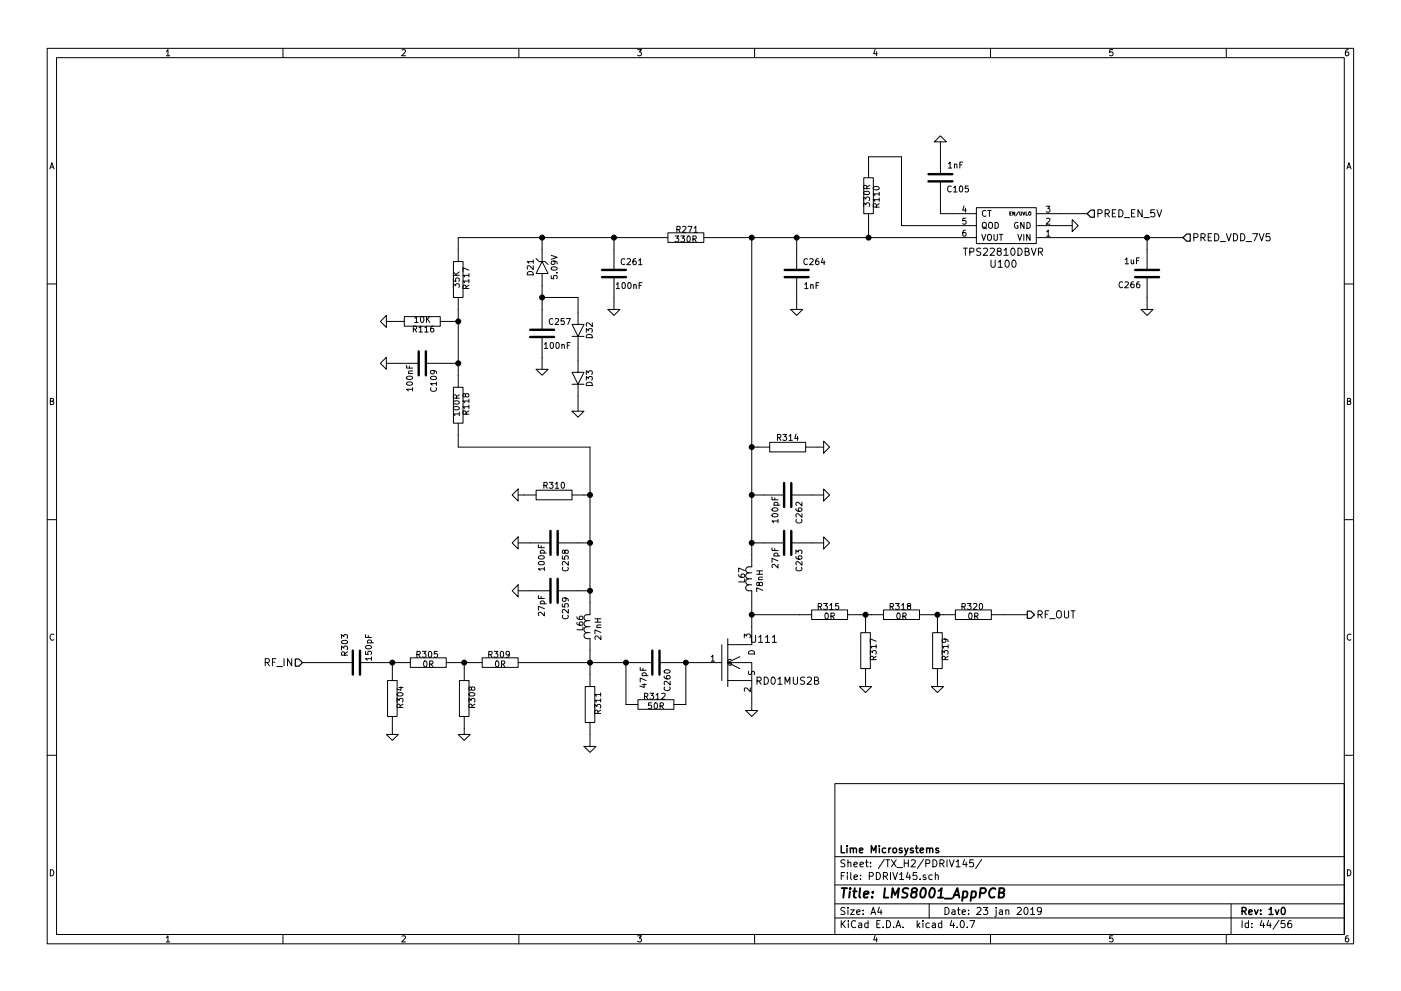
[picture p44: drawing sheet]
<svg xmlns="http://www.w3.org/2000/svg" width="297mm" height="210mm" viewBox="0 0 297 210" stroke-linecap="round" stroke-linejoin="round" font-family="sans-serif">
<g fill="none" stroke="#000" stroke-width=".21">
<path d="M10 10.3h277v189.9h-277zM12 12.2h273v186.1h-273zM35.3 10.9l.3-.4v1.3M35.3 11.8h.7M60 10.3v1.9M85.2 10.6l.5-.1 .3 .4-.8 .9h.8M110 10.3v1.9M135.2 10.5h.8l-.4 .5 .3 .1 .1 .2-.1 .4-.2 .1-.5-.1M160 10.3v1.9M185.5 10.5l-.3 .9h.8M185.9 11v.8M210 10.3v1.9"/>
<path d="M235.9 10.5h-.6v.6h.6l.1 .5-.3 .2-.4-.1M260 10.3v1.9M285.9 10.5l-.4 .1-.2 .2-.1 .8 .3 .2 .4-.1 .1-.4-.1-.2-.4-.1-.3 .3M10.6 35.8l.4-1.3 .4 1.3M10.7 35.5h.6M183.1 37.7h2.1v7.6h-2.1zM184.1 37.7v-4.4h7v14.6h15.9M184.4 39.3l-.6 .4M185.2 39.7a.76 .76 0 0 1 1.2 .3 .74 .74 0 0 1-1.3-.1zM198.1 30.1l1.3-1.3 1.3 1.3zM199.4 38.5v6.8h7.6M199.4 30.1v6.9"/>
<path d="M201.1 34.7l.3-.3v1.3M201.1 35.7h.7M201.7 39.6a.56 .56 0 0 0-.8 .5 .56 .56 0 0 0 .8 .5M202.2 39.8l.3-.3v1.2M202.4 34.9l.1-.1 .3 .1 .1 .8M202.4 34.8v.9M203.5 39.6l.2-.1a.67 .67 0 0 1 .4 .6 .67 .67 0 0 1-.4 .6l-.3-.4zM203.5 35h.4M204.1 34.4h-.6v1.3M205.3 39.5h-.6l-.1 .6h.7v.5l-.2 .1-.5-.1M285.6 35.8l.4-1.3 .4 1.3M285.7 35.5h.6"/>
<path d="M96.1 59v.6l.6 .1v-.7h.6l.1 .2-.1 .5M96.1 58.4h1.3M96.1 57.7l.7 .7M96.1 55.5h2.1v7.6h-2.1zM97.4 57.7l-.8 .5M99.4 59.6h-1.3l.4 .4M99.4 58.4h-1.3l.4 .4M99.4 57.3l-1.3-.5v.8M99.4 58.1v.7M99.4 59.3v.7M111.8 57.8a.69 .69 0 0 1 .8-.2 .69 .69 0 0 1 .5 .7h-1.3zM113.1 56.4v.8l-1-.8-.3 .2 .1 .5"/>
<path d="M113.1 55.5h-1.3l.3 .4M113.1 55.2v.7M113.7 54.9l.6 .6h.6M114.9 55.5h.7l.6 .6M114.9 55.5l1.3 2.5h-2.5zM114.9 50.4v5.1M114.9 58v12M116.9 58.5v.6l.5 .1v-.7h.6l.1 .2-.1 .5M116.9 54.2l1.2 .4-1.2 .4M116.9 56.8a.76 .76 0 0 1 1.2 .2 .74 .74 0 0 1-1.2-.1zM117.4 55.4l.3 .2-.1 .4-.6 .1-.1-.5 .2-.2h.7l.3 .3v.3M118 57.9h.1"/>
<path d="M130.2 50.4v6.9M130.2 58.8v6.9M132.5 55a.56 .56 0 0 0-.8 .5 .56 .56 0 0 0 .8 .5M133 55l.5-.1 .2 .3-.8 1h.8M134.8 54.9h-.4l-.2 .3v.7l.2 .3 .4-.2v-.6h-.4l-.2 .2M135.4 55.2l.4-.3v1.3M135.4 56.2h.7M136.1 60h-.6v1.2M141.6 49.4h7.6v2h-7.6zM141.6 50.4h-44.4v5.1M143.1 50.1h.8l-.4 .4 .4 .1v.6l-.2 .1-.6-.1M143.5 48.7l.6-.1 .1-.5-.7-.1v1.3"/>
<path d="M143.8 48.7l.4 .6M144.3 50.1h.8l-.4 .4 .4 .1v.6l-.2 .1-.6-.1M144.7 48.1l.5-.1 .2 .4-.7 .9h.7M145.7 50.2l.2-.1a.67 .67 0 0 1 .5 .6 .67 .67 0 0 1-.5 .6l-.3-.5zM145.9 48h.8l-.5 1.3M146.9 50.7l.6-.1 .1-.4-.7-.1v1.2M147.2 48.4l.3-.4v1.3M147.2 49.3h.7M147.2 50.7l.4 .6M149.2 50.4h57.8M159.4 50.4v69.9h-.7a.64 .64 0 0 0-.6 .6 .64 .64 0 0 0 .6 .6M168.9 50.4v6.9"/>
<path d="M168.9 58.8v6.9M171.2 55a.56 .56 0 0 0-.8 .5 .56 .56 0 0 0 .8 .5M171.7 55l.5-.1 .2 .3-.8 1h.8M173.5 54.9h-.3l-.2 .3-.1 .7 .3 .3 .4-.2-.1-.6h-.3l-.3 .2M173.6 60h-.6v1.2M174.4 54.8l-.3 .9h.8M174.7 55.3v.9M183.1 43.8v-.8l.5 .5 .1-.4h.6l.1 .2-.1 .5M183.1 42.6v-.8l.5 .4 .1-.3h.6l.1 .1-.1 .6M183.2 40.8a.76 .76 0 0 1 1.2 .2 .74 .74 0 0 1-1.3-.1zM183.8 40l-.1-.6h-.5l-.1 .6h1.3M184.1 45.3v5.1"/>
<path d="M185.8 43.9l-.1-.6h-.5l-.1 .6h1.3M186.4 42.4h-1.3l.4 .3M186.4 41.1h-1.3l.4 .4M186.4 43.2l-.6 .4M186.4 40.8v.7M186.4 42v.7M202.2 40.7h.7M204.2 52.6h.9M204.4 43.7l-.3 .9h.8M204.7 52.6v1.6M204.7 48.8l-.4 .1-.1 .2-.1 .8 .2 .2 .5-.1-.1-.6-.4-.1-.2 .2M204.7 44.2v.8"/>
<path d="M204.8 46.3h-.6l-.1 .6h.7v.5l-.2 .2-.5-.2M205.6 53.5l.7-.1 .2-.2-.1-.4-.2-.2h-.6v1.6M207 44.1h12.7v7.6h-12.7zM207.9 52.7l-.5-.1-.3 .4 .1 .3 .7 .3v.4l-.3 .2-.5-.1M208.2 49.7l.4 1.3 .4-1.3M208.3 47.4l.3-.2h.3l.2 .8a.42 .42 0 0 1-.2 .4 .42 .42 0 0 1-.4 0l-.2-.4zM208.5 48.2l.7 .4M208.5 52.8l.6-.2 .3 .5-.9 1.1h.9M209 44.7a.56 .56 0 0 0-.7 .6 .56 .56 0 0 0 .7 .5M209.4 49.9l.3-.2 .3 .1 .2 .8a.42 .42 0 0 1-.2 .3 .42 .42 0 0 1-.5 0l-.1-.3zM209.4 44.6h.7M209.7 47.4l.2-.2h.4l.1 .8a.42 .42 0 0 1-.2 .4 .42 .42 0 0 1-.4 0l-.2-.4z"/>
<path d="M209.8 44.6v1.3M210 52.8l.5-.2 .3 .5-.9 1.1h.9M210.1 55.2v1.2l.3 .3h.3l.3-.3v-1.2M210.7 49.7v1l.3 .3h.2l.3-.3v-1M211 47.2a.64 .64 0 0 1 .7 .6 .64 .64 0 0 1-.7 .7zM211.6 55.6l.5-.4v1.5M211.6 56.7h.9M211.7 53.3l-.3-.3 .1-.2 .2-.2 .4 .1 .2 .3-.1 .2-.6 .2-.2 .2v.3l.3 .3h.3l.3-.3v-.3l-.3-.3M211.9 49.7h.7M212.2 49.7v1.3M212.9 53.1l.4-.5v1.6M212.9 54.2h.8"/>
<path d="M213.2 55.3l.3-.1a.81 .81 0 0 1 .5 .8 .81 .81 0 0 1-.5 .7l-.3-.1-.1-.5zM214.1 45.3h.2M214.4 45h-.3v.7h.3M214.5 52.8l.2-.2a.81 .81 0 0 1 .5 .8 .81 .81 0 0 1-.5 .8l-.2-.2-.2-.4zM214.7 55.3l.2-.1a.81 .81 0 0 1 .5 .8 .81 .81 0 0 1-.5 .7l-.2-.1-.2-.5zM215.1 45v.7l-.4-.7v.7M215.8 49.7l.4 1.3 .4-1.3M215.8 47.2a.59 .59 0 0 0-.7 .6 .59 .59 0 0 0 .7 .6v-.5h-.2M215.8 52.6a.77 .77 0 0 1 .9 .8 .77 .77 0 0 1-.9 .8zM216 44.9l-.6 .9M216.2 45l.1 .7 .3-.2v-.5M216.8 45l.3 .7 .2-.7"/>
<path d="M217.1 49.7v1.3M217.1 47.2v1.3l-.7-1.3v1.3M217.3 53.4l.7-.1 .2-.2-.1-.3-.8-.2v1.6h.6l.3-.2v-.3l-.3-.3M217.6 45v.7h.3M217.7 47.2a.64 .64 0 0 1 .7 .6 .64 .64 0 0 1-.7 .7zM218.2 45l.3 .1v.5l-.1 .1-.3-.3zM218.4 49.7v1.3l-.7-1.3v1.3M218.7 52.6l.5 1.6 .5-1.6M219.7 47.9h7.6M219.7 50.4h31.1M219.7 45.3h10.8M220.2 53.5l.7-.1 .2-.2-.1-.4-.2-.2h-.6v1.6"/>
<path d="M220.5 53.5l.6 .7M221.8 43.8h.8l-.4 .4 .4 .1v.6l-.2 .1-.6-.1M221.9 49.2l.3-.4v1.3M221.9 46.4l.5-.1 .2 .4-.8 .9h.8M221.9 50.1h.7M227.3 46.6l1.3 1.3-1.3 1.2zM232.8 45.3l.7-.1 .2-.2-.1-.4-.2-.1h-.6v1.5M234.3 45.3l.8-.1 .1-.2-.1-.4-.2-.1h-.6v1.5M234.7 45.3l.5 .7M235.8 45.2h.5M236.6 44.5h-.8v1.5h.8M237.2 44.5a.77 .77 0 0 1 .9 .8 .77 .77 0 0 1-.9 .7z"/>
<path d="M238 59.9a.56 .56 0 0 0-.7 .5 .56 .56 0 0 0 .7 .5M238.4 46.2h1.1M238.5 59.9l.5-.1 .2 .3-.7 1h.7M238.6 55.1l.3-.4v1.3M238.6 56h.7M239.8 55.1l.1 .8 .3 .1 .2-.2M239.9 45.2h.5M240.3 59.8h-.3l-.2 .3v.7l.2 .3 .4-.2-.1-.6h-.3l-.2 .2M240.4 55.1v.9M240.6 44.5h-.7v1.5h.7M241 55.3h.4M241.6 59.8h-.4l-.2 .3v.7l.2 .3 .4-.2v-.6h-.4l-.2 .2"/>
<path d="M241.6 54.7h-.6v1.3M242.2 44.5v1.5l-.9-1.5v1.5M242.5 46.2h1.2M243.2 50.4v6.9M243.2 58.8v6.9M244.8 44.5h-.8v.7l.2-.1 .5 .1 .2 .5-.3 .3-.6-.1M245.3 44.5l.5 1.5 .5-1.5M253.1 50.4l.7-.1 .2-.2-.1-.4-.2-.1h-.6v1.5M254.6 50.4l.8-.1 .1-.2-.1-.4-.2-.1h-.6v1.5M255 50.4l.5 .7M256.2 50.3h.5M256.9 49.6h-.7v1.5h.7"/>
<path d="M257.5 49.6a.77 .77 0 0 1 .9 .7 .77 .77 0 0 1-.9 .8zM258.7 51.3h1.2M260 49.6l.5 1.5 .5-1.5M261.5 49.6a.77 .77 0 0 1 .9 .7 .77 .77 0 0 1-.9 .8zM263 49.6a.77 .77 0 0 1 .9 .7 .77 .77 0 0 1-.9 .8zM264.2 51.3h1.2M265.6 49.6h1l-.6 1.5M267 49.6l.5 1.5 .5-1.5M269.2 49.6h-.7l-.1 .7 .2-.1h.5l.2 .6-.3 .3-.6-.2M10 60.2h2M80.6 77.1l1.3-1.3v2.6zM80.6 68.2l1.3-1.3v2.6z"/>
<path d="M81.9 77.1h6.9M81.9 68.2h3.8M85.7 67.2h7.6v2h-7.6zM86.2 77.5v.6h1.3M86.3 80a.76 .76 0 0 1 1.2 .2 .74 .74 0 0 1-1.3-.1zM86.6 79.2h.9M86.8 77.7v.4M87.5 78.7l-.8 .1-.1 .3 .1 .1M87.6 69.8h.6l.1-.5-.7-.1v1.3M87.9 67.5l.4-.3v1.2M87.9 69.8l.4 .7M87.9 68.4h.7"/>
<path d="M88.8 69.5l.4-.3v1.3M88.8 70.5h.8M89.3 67.3l.1-.1a.67 .67 0 0 1 .5 .6 .67 .67 0 0 1-.5 .6l-.2-.5zM90.1 69.5l.3-.3v1.3M90.1 70.5h.7M90.3 77.1h6.9M90.4 67.2v1.2M90.6 67.7l.5 .7M91.1 67.2l-.7 .7M91.8 78.6l.3 .2-.1 .4-.6 .1-.1-.5 .2-.2 .8 .1 .3 .3v.2M91.9 69.2h-.4l-.2 .3v.7l.2 .3 .4-.2v-.6h-.4l-.2 .2M93.3 68.2h3.9"/>
<path d="M96.1 61v-.8l.5 .4 .1-.4h.6l.1 .2-.1 .6M97.2 63.1v19.1M98.8 61.2l-.1-.6-.5-.1-.1 .7h1.3M99.4 60.5l-.6 .4M113.7 78.4h2.5l-1.3 1.2zM114.9 71.5v6.9M114.9 63.1h7.7v5.7M115.4 73l.4-.3v1.2M115.4 73.9h.7M116.7 72.8l.2-.1a.67 .67 0 0 1 .5 .6 .67 .67 0 0 1-.5 .6l-.3-.4zM117.2 67.7a.56 .56 0 0 0-.7 .5 .56 .56 0 0 0 .7 .5M117.7 67.7l.5-.1 .2 .3-.7 1h.7"/>
<path d="M118 72.8l.1-.1a.67 .67 0 0 1 .5 .6 .67 .67 0 0 1-.5 .6l-.2-.4zM119.1 73.2l.2-.1h.3l.1 .8M119.1 73.1v.8M119.6 67.6h-.6l-.1 .6h.7v.5l-.2 .2-.5-.2M120.1 67.6h.8l-.5 1.3M120.3 73.2h.4M120.9 72.7h-.6v1.2M121.3 71.4h1.3zM121.3 79h2.5l-1.2 2.5zM121.3 68.8h2.5l-1.2 2.6zM122.6 71.4h1.2zM122.6 71.4v7.6"/>
<path d="M124.3 79.4v-.7l.5 .4 .1-.4h.6l.1 .2-.1 .5M124.3 70.5v-.8l.5 .4 .1-.3h.6l.1 .1-.1 .6M124.4 71.2a.69 .69 0 0 1 .7-.2 .69 .69 0 0 1 .5 .6h-1.3zM125.6 68.5v.8l-.9-.8-.4 .2 .1 .5M128.9 65.7h2.5l-1.2 1.2zM130.7 60.3l.3-.3v1.2M130.7 61.2h.7M132 60.1l.2-.1a.67 .67 0 0 1 .4 .6 .67 .67 0 0 1-.4 .6l-.3-.4zM133.2 60.1l.2-.1a.67 .67 0 0 1 .4 .6 .67 .67 0 0 1-.4 .6l-.3-.4zM134.4 60.5l.1-.1h.3l.1 .8M134.4 60.4v.8M135.5 60.5h.4"/>
<path d="M167.6 65.7h2.6l-1.3 1.2zM170.6 60.3l.4-.3v1.2M170.6 61.2h.7M171.9 60.5l.2-.1h.3v.8M171.9 60.4v.8M173 60.5h.5M241.9 65.7h2.6l-1.3 1.2zM285 60.2h2M10.7 85.1h.5l.1-.5-.6-.1v1.3h.5l.2-.4-.3-.3M86.3 81.2a.76 .76 0 0 1 1.2 .3 .74 .74 0 0 1-1.3-.2zM87.5 82.6h-1.3l.4 .4M87.5 82.2v.8"/>
<path d="M91.3 80a.76 .76 0 0 1 1.3 .3 .74 .74 0 0 1-1.3-.2zM91.4 82.3a.56 .56 0 0 0 .5 .7 .56 .56 0 0 0 .5-.7M92.6 81.4h-1.3l.3 .4M92.6 81v.8M96.1 82.2h2.1v7.6h-2.1zM96.2 86.4a.76 .76 0 0 1 1.2 .3 .74 .74 0 0 1-1.3-.1zM96.2 85.2a.76 .76 0 0 1 1.2 .3 .74 .74 0 0 1-1.3-.2zM96.8 84.5l-.1-.6-.5-.1-.1 .7h1.3M97.2 89.8v5.1h27.9v35.5h-.7a.64 .64 0 0 0-.6 .7 .64 .64 0 0 0 .7 .6M97.4 87.8h-1.3l.4 .4M97.4 87.5v.7M97.4 83.8l-.6 .4"/>
<path d="M98.7 83.7l.2-.2 .4 .1 .1 .1-.1 .4-.4 .1-.2-.1-.1-.5h-.4v.6h.3l.2-.2M98.8 87.9l-.1-.6-.5-.1-.1 .7h1.3M99.4 86.3h-1.3l.4 .4M99.4 85.1h-1.3l.4 .3M99.4 87.2l-.6 .4M99.4 84.7v.7M99.4 85.9v.8M121.3 81.5h1.3zM121.3 87.2h2.5l-1.2 1.3zM122.6 81.5h1.2zM122.6 81.5v5.7M124.3 80.7v-.8l.5 .4 .1-.4h.6l.1 .2-.1 .6"/>
<path d="M124.4 81.3a.69 .69 0 0 1 .7-.2 .69 .69 0 0 1 .5 .7h-1.3zM159.4 94.9h3.8M163.2 93.8h7.6v2.1h-7.6zM164.8 92.8h.7v-.5l-.7-.1v1.2M165.2 92.8l.4 .6M166 92.2h.8l-.5 .5 .4 .1v.5l-.2 .1-.5-.1M167.3 92.5l.3-.3v1.2M167.3 93.4h.7M168.8 92.1l-.3 .9h.8M169.1 92.6v.8M170.8 94.9h3.8M174.6 93.6l1.3 1.3-1.3 1.2z"/>
<path d="M285.7 85.1h.5l.1-.5-.6-.1v1.3h.5l.2-.4-.3-.3M10 110.3h2M108.6 115.2l1.3-1.3v2.6zM108.6 105l1.3-1.2v2.5zM109.9 115.2h6.8M109.9 105h3.8M113.7 104h7.6v2h-7.6zM114.1 115.6v.6h1.3M114.2 118.1a.76 .76 0 0 1 1.2 .2 .74 .74 0 0 1-1.3-.1zM114.2 119.2a.69 .69 0 0 1 1.2 .4 .74 .74 0 0 1-1.3-.2zM114.6 117.3h1.2M114.6 117.3v-.3l.2-.3 .5 .2v.4"/>
<path d="M114.7 115.8v.4M115.3 103l.6-.1 .1-.5-.7-.1v1.3M115.6 103l.4 .6M116.5 102.3h.7l-.4 .5 .4 .1v.6l-.2 .1-.5-.1M117.8 102.7l.3-.4v1.3M117.8 103.6h.7M118.2 115.2h6.9M119.1 102.4l.2-.1a.67 .67 0 0 1 .4 .7 .67 .67 0 0 1-.4 .6l-.3-.5zM119.2 118v.6h.6v-.6h.6l.1 .2-.1 .4M119.8 116.9l.2-.2 .4 .1 .1 .1-.1 .5h-.4l-.2-.1-.2-.5h-.3v.5l.2 .1 .3-.2M120.5 119.1v.8l-.9-.8-.4 .3 .1 .5M121.3 105h3.8"/>
<path d="M159.4 115.2h6.8M159.4 105h6.8M163.7 116.2v.6h1.2M163.7 105.4v.6h1.2M163.7 109.1a.76 .76 0 0 1 1.2 .3 .74 .74 0 0 1-1.2-.1zM163.7 107.9a.76 .76 0 0 1 1.2 .3 .74 .74 0 0 1-1.2-.2zM164.1 118h1.3M164.1 107.2h1.3M164.2 118l-.1-.4 .2-.3 .6 .2v.5M164.2 107.2l-.1-.4 .2-.2 .6 .1v.5M164.3 105.6v.4M164.3 116.4v.4"/>
<path d="M164.9 119.7v.8l-.9-.8-.3 .3 .1 .4M164.9 119l-1.2-.5v.8M164.9 110.5h-1.2l.3 .4M164.9 110.2v.7M167.8 115.2h6.8M167.8 105h6.8M168.8 118.1v.3l.3 .2h.7l.2-.2-.1-.4-.6 .1-.1 .3 .3 .2M168.8 117.5v-.8l.4 .4 .1-.3h.6l.1 .1-.1 .6M168.8 107.9v.3l.3 .2 .7 .1 .2-.3-.1-.4-.6 .1-.1 .3 .3 .3M168.9 110.2a.56 .56 0 0 0 .5 .8 .56 .56 0 0 0 .5-.8M170 119.1v.8l-.9-.8-.3 .3 .1 .5M170 109v.8l-.9-.8-.3 .2 .1 .5"/>
<path d="M170 106.5v.8l-.9-.8-.3 .3 .1 .5M174.6 113.9l1.3 1.3-1.3 1.3zM174.6 103.8l1.3 1.2-1.3 1.3zM285 110.3h2M11.4 134.6a.58 .58 0 0 0-.8 .6 .58 .58 0 0 0 .8 .5M58.5 139.7h-.7v1.6M60.2 139.7v1.6M61.8 139.7v1.6l-.8-1.6v1.6M72.4 137.9v-.8l.5 .4 .1-.4h.6l.1 .2-.1 .6M72.4 135.4v-.8l.5 .5 .1-.4h.6l.1 .2-.1 .5M72.5 136a.76 .76 0 0 1 1.2 .3 .74 .74 0 0 1-1.3-.1zM73.1 139l-.1-.6-.5-.1-.1 .7h1.3"/>
<path d="M73.7 138.3l-.6 .4M77.5 138.2v.6l.6 .1v-.7h.5l.2 .2-.2 .5M77.5 134.6v.6h1.3M77.6 137.1a.69 .69 0 0 1 1.2 .3 .74 .74 0 0 1-1.3-.1zM77.9 136.4h1.3M78 136.4l-.1-.4 .3-.2 .5 .1v.5M78.1 134.8v.4M78.8 139.7h-1.3l.4 .4M78.8 139.4v.7M87 139.6h7.6v2h-7.6zM88.4 138.9l.6-.1 .1-.5-.7-.1v1.3M88.7 138.9l.4 .6"/>
<path d="M89.5 138.2h.8l-.4 .5 .4 .1v.5l-.2 .2-.6-.2M90.9 138.3l.2-.1a.67 .67 0 0 1 .5 .6 .67 .67 0 0 1-.5 .7l-.3-.5zM92.7 138.2h-.6l-.1 .6h.7v.5l-.2 .2-.5-.2M102.2 139.6h7.7v2h-7.7zM103.6 138.9l.6-.1 .1-.5-.7-.1v1.3M103.9 138.9l.4 .6M104.8 138.2h.8l-.5 .5 .4 .1v.5l-.2 .2-.5-.2M106.2 138.3l.1-.1a.67 .67 0 0 1 .5 .6 .67 .67 0 0 1-.5 .7l-.2-.5zM108 138.7l-.2 .3-.4-.1-.1-.6 .5-.1 .2 .2-.1 .8-.3 .3h-.2M108.6 125.3l1.3-1.2v2.5zM109.9 125.3h6.8M114.1 126.4v.6h1.3"/>
<path d="M114.6 128.1h1.2M114.6 128.1v-.3l.2-.3 .5 .1v.5M114.7 126.5v.5M115.4 129.9v.8l-.9-.8-.4 .2 .1 .5M115.4 129.2l-1.3-.6v.9M115.4 120.7h-1.3l.4 .4M115.4 120.3v.8M118.2 125.3h6.9M119.2 128.1v.6l.6 .1v-.7h.6l.1 .2-.1 .5M119.3 130.5a.56 .56 0 0 0 .5 .8 .56 .56 0 0 0 .6-.8M119.3 120.4a.56 .56 0 0 0 .5 .7 .56 .56 0 0 0 .6-.7M119.8 126.9l.2 .2-.1 .4h-.6l-.1-.4 .3-.2h.7l.3 .3v.3"/>
<path d="M120.5 129.3v.8l-.9-.8-.4 .2 .1 .5M122.3 132.1l.1 .3 .2 .2 .7 .1 .3-.3-.1-.4-.6 .1-.1 .3 .2 .3M122.3 130.9l.1 .3 .2 .2h.7l.3-.2-.1-.4-.6 .1-.1 .3 .2 .2M123.6 133v.6h-1.3M124.5 134.2h-.1a.64 .64 0 0 0-.6 .7 .64 .64 0 0 0 .7 .6h.6v10.2M124.5 133h-.1a.64 .64 0 0 0-.6 .6 .64 .64 0 0 0 .7 .6M124.5 131.7h-.1a.64 .64 0 0 0-.6 .7 .64 .64 0 0 0 .7 .6M124.5 134.2h.6M124.5 133h.6M124.5 131.7h.6M126.1 132h1.3M126.1 131.3h1.3"/>
<path d="M126.5 133.1h.9M126.7 131.3v.7M127.4 134.9v.8l-.9-.8-.4 .2 .1 .5M127.4 134.2l-1.3-.6v.9M127.4 132.6l-.8 .1-.1 .3 .2 .1M150.8 139.4l.3-.4v1.3M153 136.8v7.6M154.3 135.5v10.2M155 139.9a.59 .59 0 0 0-.7 .6 .59 .59 0 0 0 .7 .6l.1-.5h-.3M156.6 121.9l.1 .4 .2 .1 .7 .1 .3-.2-.1-.5-.7 .1v.4l.2 .2M156.8 139.3l-2.5 1.3M157.8 135.3v-.8l.5 .4 .1-.3h.6l.1 .1-.1 .6"/>
<path d="M157.9 122.9v.6h-1.3M157.9 121.1l-1.3-.6v.9M158.7 124.1a.64 .64 0 0 0-.6 .6 .64 .64 0 0 0 .6 .6h.7v11.5h-5.1M158.7 122.8a.64 .64 0 0 0-.6 .7 .64 .64 0 0 0 .6 .6M158.7 121.5a.64 .64 0 0 0-.6 .7 .64 .64 0 0 0 .6 .6M158.7 138.3a.69 .69 0 0 1 .8-.2 .69 .69 0 0 1 .5 .7h-1.3zM158.7 124.1h.7M158.7 122.8h.7M158.7 121.5h.7M159.3 134.8v1.2l.3 .3h.3l.3-.3v-1.2M159.4 130.4h12.7M160.4 121.8h1.3"/>
<path d="M160.4 121.1h1.3M160.8 135.2l.5-.4v1.5M160.8 123h.9M160.8 136.3h.9M161 123.8l.2-.3 .4 .1 .1 .2-.1 .4-.4 .1-.2-.2-.2-.5h-.3v.5l.2 .2 .3-.3M161 121.1v.7M161.7 125.2l-1.3-.5v.8M161.7 122.4l-.8 .1-.1 .3 .2 .2M162.3 135.2l.4-.4v1.5M162.3 136.3h.9M163.7 135.2l.5-.4v1.5M163.7 136.3h.9"/>
<path d="M168.9 120.4a.56 .56 0 0 0 .5 .7 .56 .56 0 0 0 .5-.7M172.1 129.4h7.6v2h-7.6zM173.5 128.7l.6-.1v-.5l-.6-.1v1.3M173.8 128.7l.4 .6M174.6 128h.8l-.4 .5 .4 .1v.6l-.2 .1-.6-.1M175 130.2l.2-.1a.67 .67 0 0 1 .4 .6 .67 .67 0 0 1-.4 .6l-.3-.4zM175.9 128.4l.4-.4v1.3M175.9 129.3h.7M176.2 130.7h.6v-.5l-.6-.1v1.2M176.5 130.7l.4 .6M177.8 128h-.6l-.1 .6h.7v.6l-.2 .1-.5-.1M179.7 130.4h7.6"/>
<path d="M182.5 134.2h2v7.7h-2zM183.5 130.4v3.8M184.5 138.8v-.8l.5 .4 .1-.3h.5l.2 .1-.2 .6M185.2 139.9l-.1-.6h-.5l-.1 .6h1.3M185.8 137.2h-1.3l.4 .3M185.8 136.1l-1.3-.6v.9M185.8 139.2l-.6 .4M185.8 136.8v.7M187.3 129.4h7.6v2h-7.6zM188.7 128.7l.6-.1 .1-.5-.7-.1v1.3M189 128.7l.4 .6M189.9 128h.8l-.5 .5 .4 .1v.6l-.2 .1-.5-.1"/>
<path d="M190.2 130.2l.2-.1a.67 .67 0 0 1 .5 .6 .67 .67 0 0 1-.5 .6l-.3-.4zM191.2 128.4l.3-.4v1.3M191.2 129.3h.7M191.4 130.7h.6l.1-.5-.7-.1v1.2M191.7 130.7l.4 .6M192.6 128.6l-.2-.3v-.2h.6v.3l-.5 .2-.1 .2v.4l.2 .1h.3l.2-.2-.1-.4-.1-.1M194.9 130.4h7.7M197.7 134.2h2.1v7.7h-2.1zM198.8 130.4v3.8M199.7 138.8v-.8l.5 .4 .1-.3h.6l.1 .1-.1 .6M200.3 135.6l.2 .2v.4h-.7l-.1-.4 .3-.2h.7l.3 .3v.3M200.4 139.9l-.1-.6h-.5l-.1 .6h1.3"/>
<path d="M201 137.2h-1.3l.4 .3M201 139.2l-.6 .4M201 136.8v.7M202.6 129.4h7.6v2h-7.6zM204 128.7l.6-.1v-.5l-.6-.1v1.3M204.3 128.7l.4 .6M205.1 128h.8l-.4 .5 .3 .1v.6l-.1 .1-.6-.1M205.5 130.2l.2-.1a.67 .67 0 0 1 .4 .6 .67 .67 0 0 1-.4 .6l-.3-.4zM206.4 128.1l.5-.1 .2 .4-.8 .9h.8M206.7 130.7h.6v-.5l-.6-.1v1.2M207 130.7l.4 .6M207.7 128.1l.2-.1a.67 .67 0 0 1 .4 .7 .67 .67 0 0 1-.4 .6l-.3-.5z"/>
<path d="M210.2 130.4h7.6M220.1 130.4l.7-.1 .2-.2-.1-.4-.2-.1h-.6v1.5M220.5 130.4l.5 .7M221.6 130.3h.5M222.4 129.6h-.8v1.5M222.6 131.3h1.1M224.1 129.8a.5 .5 0 0 1 .6-.2 .5 .5 0 0 1 .3 .5v.8l-.3 .2a.53 .53 0 0 1-.7-.5zM225.7 129.6v1.2l.3 .3h.3l.3-.3v-1.2M227.1 129.6h.8M227.5 129.6v1.5M286.4 134.6a.58 .58 0 0 0-.8 .6 .58 .58 0 0 0 .8 .5M56.2 140.6l.8-.1 .1-.2-.1-.4-.2-.2h-.6v1.6"/>
<path d="M56.6 140.6l.5 .7M57.8 140.5h.5M58.7 141.4h1.2M64.1 140.6h10.7M76.3 140.6h10.7M81.9 155.8h2.6l-1.3 1.3zM82.2 144.4h2v7.6h-2zM83.2 140.6v3.8M83.2 152v3.8M84.2 149v-.8l.5 .4 .1-.4h.5l.1 .2-.1 .6M84.2 147.1a.76 .76 0 0 1 1.2 .3 .74 .74 0 0 1-1.2-.1zM84.6 145.9h.8"/>
<path d="M84.8 150.1v-.6l-.5-.1-.1 .7h1.2M85 145.7v.8l-.9-.3M85.4 149.4l-.6 .4M89.9 140.3l.2-.1a.67 .67 0 0 1 .4 .7 .67 .67 0 0 1-.4 .6l-.3-.5zM91.1 140.9l.6-.1v-.5l-.6-.1v1.3M91.4 140.9l.4 .6M94.6 140.6h7.6M97.2 155.8h2.5l-1.3 1.3zM97.4 144.4h2v7.6h-2zM98.4 140.6v3.8M98.4 152v3.8M99.4 149v-.8l.5 .4 .1-.4h.6l.1 .2-.1 .6"/>
<path d="M99.5 147.1a.76 .76 0 0 1 1.2 .3 .74 .74 0 0 1-1.3-.1zM99.9 146l.3-.3 .4 .1 .1 .2-.1 .3-.4 .2-.2-.2-.2-.5h-.3v.6l.2 .1 .2-.3M100.1 150.1l-.1-.6-.5-.1-.1 .7h1.3M100.7 149.4l-.6 .4M105.2 140.3l.1-.1a.67 .67 0 0 1 .5 .7 .67 .67 0 0 1-.5 .6l-.2-.5zM106.3 140.9l.6-.1 .1-.5-.7-.1v1.3M106.6 140.9l.4 .6M109.9 140.6h28.4M123.8 158.4h2.6l-1.3 1.2zM124.1 145.7h2v7.6h-2zM125.1 153.3v5.1M126.1 150.2v-.8l.5 .5 .1-.4h.5l.2 .2-.2 .5"/>
<path d="M126.7 151.4v-.6l-.5-.1-.1 .7h1.3M127.4 148.6h-1.3l.3 .3M127.4 147.4h-1.3l.3 .3M127.4 150.7l-.7 .4M127.4 147v.7M127.4 148.2v.7M132.7 140.6v8.9h2.6M135.3 148.5h7.6v2h-7.6zM135.7 141.6v.6h1.3M136.1 145.3h.9M136.1 143.4h1.3M136.2 143.4l-.1-.4 .3-.3 .5 .2v.5"/>
<path d="M136.3 141.8v.4M136.6 145.1v.7l-.9-.2M136.7 147.7h.6v-.5l-.6-.1v1.3M137 147.7l.4 .7M137 144.4l-1.3-.5v.8M137.8 147.1h.8l-.4 .5 .3 .1v.5l-.1 .2-.6-.2M138.1 149.1h-.6v.6h.6v.6l-.2 .1-.4-.1M138.8 149.2l.2-.1a.67 .67 0 0 1 .4 .7 .67 .67 0 0 1-.4 .6l-.3-.5zM139.1 147.4l.3-.3v1.3M139.1 148.4h.7M139.8 140.6h13.2M140 149.8l.6-.1v-.5l-.6-.1v1.3"/>
<path d="M140.3 149.8l.4 .6M140.3 147.2l.5-.1 .2 .3-.8 1h.8M140.8 143.5l.1 .3 .2 .2h.7l.3-.2-.1-.4-.6 .1-.1 .3 .2 .2M140.9 142.3a.76 .76 0 0 1 1.2 .2 .74 .74 0 0 1-1.3-.1zM140.9 145.8a.56 .56 0 0 0 .5 .7 .56 .56 0 0 0 .6-.7M142.1 144.5v.8l-.9-.8-.4 .3 .1 .5M145.4 140.6v8.9h-2.5M150.8 140.3h.7M154.3 140.6h5.1v10.1M154.3 144.4h5.1M154.3 140.6l2.5 1.3M158.1 150.7h2.6l-1.3 1.3z"/>
<path d="M158.7 142.4v.6l.5 .1a.54 .54 0 0 1 .6-.6l.2 .1-.1 .5M159.1 145.9v.8l-.9-.8-.4 .3 .1 .5M160.5 144.5l.7-.1 .2-.2-.1-.4-.2-.1h-.6v1.5M160.9 144.5l.5 .7M162 143.7a.77 .77 0 0 1 .9 .7 .77 .77 0 0 1-.9 .8zM163.6 143.8l.3-.1a.81 .81 0 0 1 .5 .7 .81 .81 0 0 1-.5 .8l-.3-.2-.1-.4zM164.9 144.1l.5-.4v1.5M164.9 145.2h.9M166.4 145.2v-1.5l.6 1 .5-1v1.5M168.2 143.7v1.2l.3 .3h.3l.3-.3v-1.2M170.6 143.7h-.6l-.2 .1v.4l.7 .3 .1 .4-.3 .3-.6-.1M171.2 143.8l.6-.1 .3 .4-1 1.1h1"/>
<path d="M172.7 144.4l.7-.1 .1-.2-.1-.3-.7-.1v1.5h.6l.2-.2 .1-.3-.4-.3M182.2 145.7h2.6l-1.3 1.2zM183.5 141.9v3.8M197.5 145.7h2.5l-1.2 1.2zM198.8 141.9v3.8M10 160.2h2M177 166.3h108v32h-108zM285 160.2h2M10.7 184.5a.65 .65 0 0 1 .7 .7 .65 .65 0 0 1-.7 .6zM35.3 198.9l.3-.4v1.3M35.3 199.8h.7M60 198.3v1.9"/>
<path d="M85.2 198.6l.5-.1 .3 .4-.8 .9h.8M110 198.3v1.9M135.2 198.5h.8l-.4 .5 .3 .1 .1 .2-.1 .4-.2 .1-.5-.1M160 198.3v1.9M177 194.8h108M177 191.8h108M177 187.8h108M177 181.8h108M178.4 195.3v1.5M178.4 185.8h.5M178.6 196l.6 .8M179.1 185.1h-.7v1.5"/>
<path d="M179.1 192.6l-.5-.1-.3 .3 .1 .3 .7 .4v.4l-.2 .1-.6-.1M179.1 182.5l-.5-.1-.3 .3 .1 .3 .7 .4v.4l-.2 .1-.6-.1M179.2 195.3l-.8 .9M179.7 185.1v.2M179.7 185.6v1M179.8 192.5v.2M179.8 183.1l.2-.2 .4 .1v.9M179.8 182.4v1.5M179.8 193v1M179.9 195.3v.2M179.9 195.8v1M180.3 193h.8l-.8 1h.8"/>
<path d="M180.4 185.1v1.3l.2 .2M181.1 183.4l.7-.1-.1-.3-.4-.1-.2 .2v.7h.6M181.1 186.1l.7-.1-.1-.3-.4-.1-.2 .2 .1 .7h.5M181.4 195.5a.71 .71 0 0 0-1 .5 .71 .71 0 0 0 .8 .8l.2-.1M181.6 193.5l.7-.1v-.3l-.4-.1-.3 .2 .1 .7h.6M182.1 195.9h.6v.9M182.3 183.4l.8-.1-.1-.3-.4-.1-.3 .2 .1 .7h.6M182.4 186.5v.1M182.4 185.7v.1M182.7 196.2l-.7 .3 .2 .3 .5-.1M183 193.9v.1M183 193.1v.1"/>
<path d="M183.5 182.9h.6M183.7 182.4v1.3l.4 .2M184 195.9l-.4-.1-.3 .3 .1 .6 .2 .1 .4-.1M184 195.3v1.5M184.3 185.9l.7-.1 .2-.2-.1-.3-.2-.2h-.6v1.5M184.6 183.8v.1M184.6 183v.1M184.7 194l.4-1.5 .5 1.5M184.8 193.6h.7M185.5 198.5l-.3 .9h.8M185.8 185.1a.76 .76 0 0 1 .9 .8 .76 .76 0 0 1-.9 .7zM185.9 199v.8"/>
<path d="M185.9 196h.5M186.4 192.5l-.3 1h.9M186.6 195.3h-.7v1.5h.7M186.8 193v1M187.2 196.7v.1M187.3 185.9l.7-.1 .2-.2-.1-.3-.2-.2h-.6v1.5M187.5 182.3l-1.3 2M187.7 185.9l.5 .7M187.8 182.4h.8M188 195.3a.76 .76 0 0 1 .8 .8 .76 .76 0 0 1-.8 .7zM188.2 182.4v1.5M188.8 185.1v1.5"/>
<path d="M189 182.4l1 1.5M189.3 185.1l.5 1.5 .5-1.5M189.5 196.7v.1M190 196.8l.4-1.5 .6 1.5M190 182.4l-1 1.5M190.1 196.4h.7M190.2 184.1h1.2M190.7 185.5l.5-.4v1.5M190.7 186.6h.9M191.5 196.7v.1M191.7 182.4v1.5M191.7 183.1h.9"/>
<path d="M192.5 185l-.3 1.1h.9M192.6 182.4v1.5M192.9 185.6v1M193.2 182.6l.6-.2 .3 .4-1 1.1h1M194.4 185.1h-.8v.7l.7-.1 .1 .3v.5l-.2 .1-.6-.1M194.5 195.3v1.5M194.6 196.3l.4 .5M195 195.8l-.5 .6M195.1 186.5v.1M195.7 195.3v.2M195.7 195.8v1M195.8 182.3l-1.3 2"/>
<path d="M196.3 185.7l-.4-.1-.2 .2 .1 .2 .5 .2v.3h-.6M196.3 183.2l.7-.1 .2-.2-.1-.3-.2-.2h-.6v1.5M197 191.8v3M197 195.9l-.4-.1-.3 .3 .1 .6 .2 .1 .4-.1M197.6 185.7l-.4-.1-.3 .3 .1 .6 .2 .1 .4-.1M197.7 195.9h.6v.9M197.8 182.4a.76 .76 0 0 1 .9 .8 .76 .76 0 0 1-.9 .7zM198.3 185.7l.2-.1 .4 .1v.9M198.3 185.1v1.5M198.3 196.2l-.7 .3 .2 .3 .5-.1M199.3 183.2l.7-.1 .2-.2-.1-.3-.2-.2h-.6v1.5M199.6 183.2l.6 .7"/>
<path d="M199.7 195.9l-.5-.1-.2 .3v.6l.2 .1 .5-.1M199.7 195.3v1.5M200.4 192.5a.76 .76 0 0 1 .8 .8 .76 .76 0 0 1-.8 .7zM200.8 182.4v1.5M201.3 182.4l.5 1.5 .5-1.5M201.8 195.2l-.4 1.1h1M201.9 193.1h.5l.1 .9M202.2 195.8v1M202.5 193.4l-.7 .3 .2 .3 .5-.1M202.7 182.8l.4-.4v1.5M202.7 183.9h.9M202.9 196.7v.1"/>
<path d="M203 193h.6M203.2 192.5v1.3l.4 .2M203.8 195.4l.1-.1a.8 .8 0 0 1 .6 .8 .8 .8 0 0 1-.6 .7 .97 .97 0 0 1-.1-1.4zM204 193.5l.7-.1-.1-.3-.4-.1-.2 .2 .1 .7h.5M204.5 182.3l-.4 1.1h1M204.9 182.9v1M205.1 196.7v.1M205.4 193.9v.1M205.4 193.1v.1M205.6 195.3h1.1l-.7 1.5M206.3 182.4h-.7v.7h.7l.1 .2-.1 .5-.2 .1-.5-.1M207.1 192.7l.6-.2 .3 .5-.9 1h.9"/>
<path d="M208.1 182.3l-1.2 2M208.5 192.5h.9l-.5 .6 .4 .1v.7l-.2 .1-.6-.1M210 198.3v1.9M211.2 193v1.3l-.3 .2M211.2 192.5v.2M211.9 193.1h.6v.9M212.5 193.4l-.7 .3 .3 .3 .4-.1M213.3 193.2l.2-.2 .3 .1 .1 .9M213.3 193v1M215.7 192.7l.6-.2 .2 .5-.9 1h.9M217.2 192.7l.2-.2a.8 .8 0 0 1 .6 .8 .8 .8 0 0 1-.6 .7l-.3-.5zM218.5 193l.4-.5v1.5"/>
<path d="M218.5 194h.9M220.8 193.2l-.3 .3h-.3l-.3-.3v-.4l.3-.3h.3l.3 .3a1.01 1.01 0 0 1-.4 1.2h-.3M235.9 198.5h-.6v.7l.6-.1 .1 .5-.3 .2-.4-.1M260 198.3v1.9M261 191.8v6.5M263.3 195.3v1.5M264.7 195.9l-.4-.1-.3 .3 .1 .6 .2 .1 .4-.1M264.7 195.3v1.5M265.4 196.7v.1M265.4 195.9v.1M267.5 195.2l-.3 1.1h.9M267.9 195.8v1"/>
<path d="M269 195.2l-.4 1.1h.9M269.3 195.8v1M271.2 195.2l-1.3 2M272.4 195.3h-.7l-.1 .7h.7l.2 .2-.1 .5-.2 .1-.6-.1M273.7 195.3l-.4 .1a1.11 1.11 0 0 0-.1 1.3l.4 .1 .2-.1 .1-.5-.3-.3-.4 .1-.2 .2M285.7 184.5a.65 .65 0 0 1 .7 .7 .65 .65 0 0 1-.7 .6zM285.9 198.5l-.4 .1-.2 .3-.1 .7 .3 .2 .4-.1 .1-.4-.1-.2-.4-.1-.3 .3"/>
</g>
<g fill="none" stroke="#000" stroke-width=".3">
<path d="M178.4 179.4v1.5h.7M179.6 179.4v.2M179.6 179.9v1M180.3 179.9v1M186.4 179.4v.2M186.4 179.9v1M188.4 179.9v1M188.9 179.9l-.5 .3M191.8 179.9l.4 1M192.5 179.9l-.5 1.4-.2 .1M194.1 179.9h.6M194.3 179.4v1.3l.4 .2"/>
<path d="M196.5 179.9v1M180.3 180.1l.2-.2 .4 .1v.9M180.9 180.1l.3-.2 .3 .1 .1 .9M182.2 180.4l.7-.1v-.3l-.5-.1-.2 .2 .1 .7h.6M184.7 180.9v-1.5l.5 1.1 .5-1.1v1.5M187.8 180l-.4-.1-.3 .3v.6l.3 .1 .4-.1M189.4 180.1l.2-.2 .4 .2 .1 .5-.1 .2-.4 .1-.2-.1zM191.2 180l-.3-.1-.2 .2v.3l.5 .1v.3h-.5M193.6 180l-.4-.1-.2 .2 .1 .3 .5 .1v.3h-.6M195.1 180.4l.7-.1v-.3l-.5-.1-.2 .2 .1 .7h.6M196.5 180.1l.2-.2 .4 .1v.9M197.1 180.1l.2-.2 .4 .1 .1 .9"/>
<path d="M199 180l-.4-.1-.2 .2 .1 .3 .5 .1v.3h-.6M263.3 193.3l.8-.1 .1-.2-.1-.3-.2-.2h-.6v1.5M263.7 193.3l.5 .7M264.8 193.5l.7-.1-.1-.3-.4-.1-.2 .2v.7h.6M266 193l.3 1 .4-1M267.3 193.9v.1M267.3 193.1v.1M269.1 193l.4-.5v1.5M269.1 194h.8M270.4 193l.4 1 .3-1M271.8 192.7l.2-.2a.8 .8 0 0 1 .5 .8 .8 .8 0 0 1-.5 .7l-.4-.5z"/>
</g>
<g fill="none" stroke="#000" stroke-width=".41">
<path d="M178.5 188.4h1.1M179 188.4l-.2 2M180.2 189.1l-.2 1.3M180.3 188.4l-.1 .2 .2-.1-.1-.1-.1 .2M180.9 189.1h.7M181.2 188.4l-.2 1.8 .1 .1 .4 .1M182.4 188.4l-.2 1.8 .2 .2M183.2 189.8l.9-.2v-.4l-.6-.1-.3 .3v.9h.7M184.9 190.3v.1M185.1 189.2l-.1 .2-.1-.1 .2-.1-.1 .2M187.6 188.4l-.2 2h.9M189 190.4l.3-2 .4 1.5 .9-1.5-.3 2"/>
<path d="M192.6 188.5l-.8-.1-.3 .2v.6l.8 .4 .1 .5-.4 .3-.8-.1M193.6 189.3l-.2-.2-.1-.3a.66 .66 0 0 1 1-.3l.2 .3-.2 .3-.7 .2-.4 .4v.6l.7 .1a.68 .68 0 0 0 .3-1l-.2-.1M195.4 188.6l.1-.1a.45 .45 0 0 1 .8 .3l-.1 .9-.2 .6-.3 .1-.5-.1a1.65 1.65 0 0 1 .2-1.7zM197.4 188.5a.45 .45 0 0 1 .8 .3l-.2 1.3-.2 .2-.4 .1a1.27 1.27 0 0 1 0-1.9zM198.8 190.4h1.2M199 189l.6-.6-.2 2M200.3 190.6h1.5M202.1 190.4l.9-2 .4 2M202.3 189.9h1M204.2 189.2l.6-.1 .3 .2-.1 1a.67 .67 0 0 1-.9 0M204.2 189.1l-.2 2M206 189.2l.6-.1 .3 .2-.1 1a.67 .67 0 0 1-.9 0"/>
<path d="M206 189.1l-.2 2M207.8 189.5l1-.1a.56 .56 0 0 0 .1-.9l-1-.1-.2 2M211 188.6a.87 .87 0 0 0-1 0 .87 .87 0 0 0-.3 1 .69 .69 0 0 0 .3 .8 .69 .69 0 0 0 .8-.1M211.8 189.4l.9-.1a.46 .46 0 0 0 .3-.5 .46 .46 0 0 0-.4-.4h-.7l-.2 2h.8l.3-.1 .1-.5-.4-.4"/>
</g>
<g fill="none" stroke="#000" stroke-width=".51">
<path d="M196.8 37h5.1M196.8 38.5h5.1M127.6 58.8h5.1M127.6 57.3h5.1M166.4 58.8h5M166.4 57.3h5M240.7 58.8h5M240.7 57.3h5M88.8 74.5v5.1M90.3 74.5v5.1M112.4 71.5h5.1M112.4 70h5.1"/>
<path d="M116.7 112.6v5.1M118.2 112.6v5.1M166.2 102.5v5.1M166.2 112.6v5.1M167.8 102.5v5.1M167.8 112.6v5.1M74.8 138v5.1M76.3 138v5.1M116.7 122.8v5.1M118.2 122.8v5.1M138.3 138v5.1M139.8 138v5.1"/>
</g>
<g fill="#000" stroke="#000" stroke-width=".25">
<circle cx="114.9" cy="50.4" r=".51"/>
<circle cx="130.2" cy="50.4" r=".51"/>
<circle cx="159.4" cy="50.4" r=".51"/>
<circle cx="168.9" cy="50.4" r=".51"/>
<circle cx="184.2" cy="50.4" r=".51"/>
<circle cx="243.2" cy="50.4" r=".51"/>
<circle cx="97.2" cy="77.1" r=".51"/>
<circle cx="97.2" cy="68.2" r=".51"/>
<circle cx="114.9" cy="63.1" r=".51"/>
<circle cx="159.4" cy="94.9" r=".51"/>
<circle cx="125.1" cy="105" r=".51"/>
<circle cx="125.1" cy="115.2" r=".51"/>
<circle cx="159.4" cy="115.2" r=".51"/>
<circle cx="159.4" cy="105" r=".51"/>
<circle cx="125.1" cy="125.3" r=".51"/>
<circle cx="159.4" cy="130.4" r=".51"/>
<circle cx="183.5" cy="130.4" r=".51"/>
<circle cx="198.8" cy="130.4" r=".51"/>
<circle cx="83.2" cy="140.6" r=".51"/>
<circle cx="98.4" cy="140.6" r=".51"/>
<circle cx="125.1" cy="140.6" r=".51"/>
<circle cx="132.7" cy="140.6" r=".51"/>
<circle cx="145.4" cy="140.6" r=".51"/>
</g>
<path d="M231.3 44.6h.7v1.5h-.7l-.8-.8zM251.6 49.7h.7v1.5h-.7l-.8-.8zM62.6 139.8h.8l.7 .8-.7 .7h-.8zM217.8 129.7h.8l.7 .7-.7 .8h-.8z" fill="none" stroke="#000" stroke-width=".25"/>
</svg>
